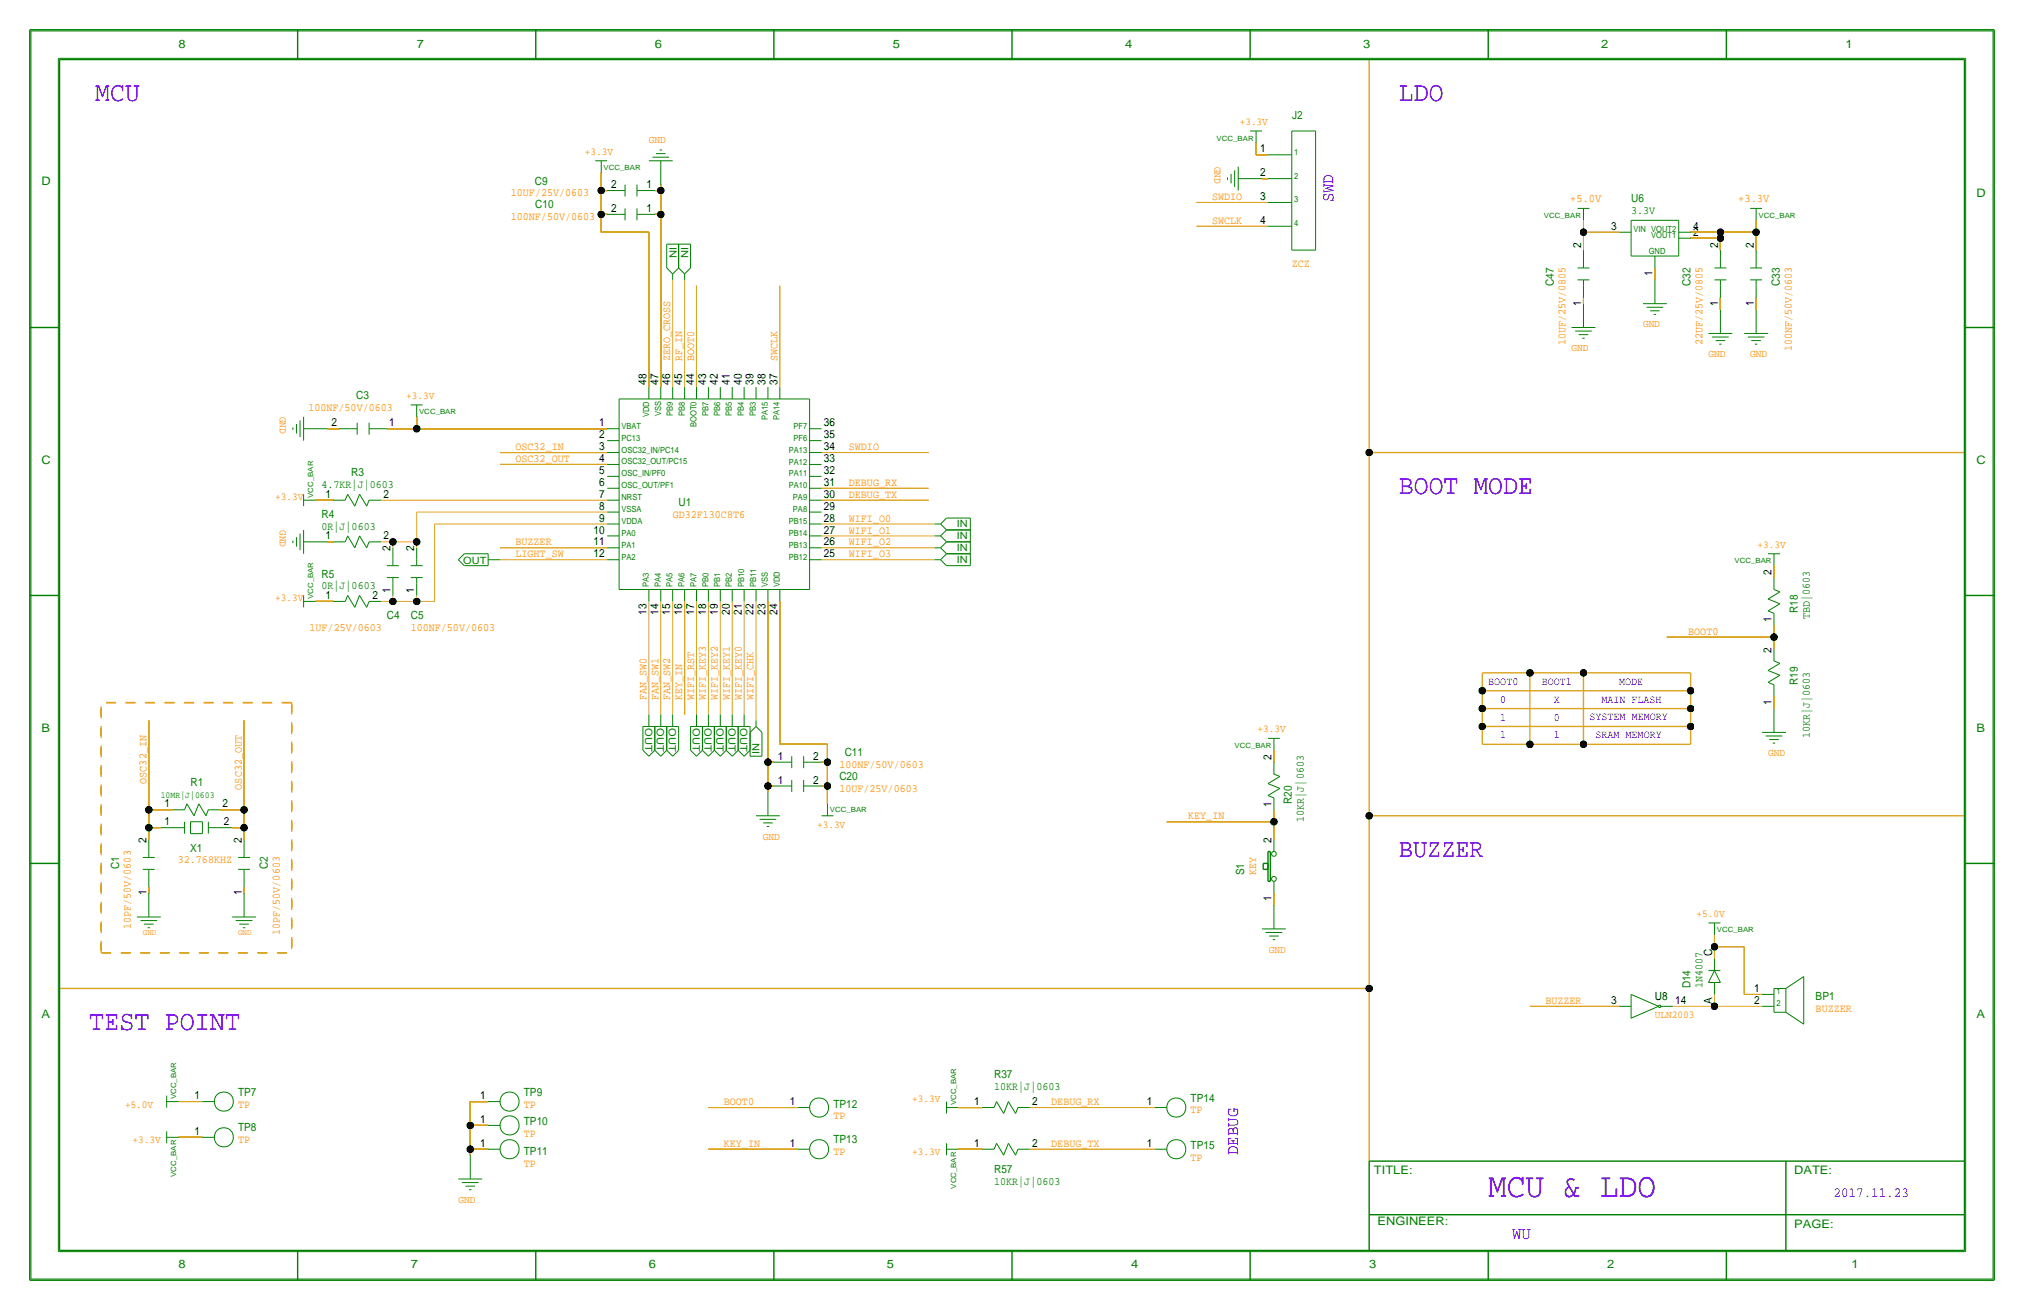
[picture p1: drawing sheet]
<svg xmlns="http://www.w3.org/2000/svg" width="432mm" height="279mm" viewBox="0 0 432 279" stroke-linecap="round" stroke-linejoin="round" font-family="sans-serif">
<defs><g id="words">
<text font-size="7.4" x="317.5" y="255.3">MCU &amp; LDO</text>
<text font-size="6" x="19" y="219.7">TEST POINT</text>
<g font-size="5.9">
<text x="20.3" y="21.6">MCU</text>
<text x="298.5" y="21.6">LDO</text>
<text x="298.4" y="105.4">BOOT MODE</text>
</g>
<text font-size="5.6" x="298.4" y="182.9">BUZZER</text>
<g font-size="3.8">
<text x="284.5" y="43.2" transform="rotate(-90 284.5 43.2)">SWD</text>
<text x="264.2" y="246.4" transform="rotate(-90 264.2 246.4)">DEBUG</text>
<text x="322.6" y="264.2">WU</text>
</g>
<text font-size="3" x="391.2" y="255.3">2017.11.23</text>
<g font-size="2.5">
<text x="38.1" y="10.2">8</text>
<text x="88.9" y="10.2">7</text>
<text x="139.7" y="10.2">6</text>
<text x="190.5" y="10.2">5</text>
<text x="240" y="10.2">4</text>
<text x="290.8" y="10.2">3</text>
<text x="341.6" y="10.2">2</text>
<text x="393.7" y="10.2">1</text>
<text x="8.9" y="39.4">D</text>
<text x="421.6" y="41.9">D</text>
<text x="335" y="43.2">+5.0V</text>
<text x="370.8" y="43.2">+3.3V</text>
<text x="8.9" y="99.1">C</text>
<text x="421.6" y="99.1">C</text>
<text x="8.9" y="156.2">B</text>
<text x="421.6" y="156.2">B</text>
<text x="8.9" y="217.2">A</text>
<text x="421.6" y="217.2">A</text>
<text x="293.1" y="250.4">TITLE:</text>
<text x="382.8" y="250.4">DATE:</text>
<text x="293.9" y="261.4">ENGINEER:</text>
<text x="382.8" y="261.9">PAGE:</text>
<text x="38.1" y="270.5">8</text>
<text x="87.6" y="270.5">7</text>
<text x="138.4" y="270.5">6</text>
<text x="189.2" y="270.5">5</text>
<text x="241.3" y="270.5">4</text>
<text x="292.1" y="270.5">3</text>
<text x="342.9" y="270.5">2</text>
<text x="395" y="270.5">1</text>
</g>
<g font-size="2.4" fill="#008000">
<text x="275.6" y="25.4">J2</text>
<text x="144.8" y="107.9">U1</text>
<text x="87.6" y="132.1">C5</text>
<text x="180.2" y="161.3">C11</text>
<text x="25.4" y="185.4" transform="rotate(-90 25.4 185.4)">C1</text>
<text x="57.1" y="185.4" transform="rotate(-90 57.1 185.4)">C2</text>
<text x="360.7" y="210.8" transform="rotate(-90 360.7 210.8)">D14</text>
<text x="50.8" y="233.7">TP7</text>
<text x="111.8" y="233.7">TP9</text>
<text x="177.8" y="236.2">TP12</text>
<text x="254" y="235">TP14</text>
<text x="50.8" y="241.3">TP8</text>
<text x="111.8" y="240">TP10</text>
<text x="254" y="245.1">TP15</text>
<text x="111.8" y="246.4">TP11</text>
</g>
<g font-size="2.4">
<text x="268.8" y="32.5">1</text>
<text x="109" y="41.9">10UF/25V/0603</text>
<text x="114.1" y="39.4">C9</text>
<text x="130.4" y="40.1">2</text>
<text x="137.9" y="40.1">1</text>
<text x="268.8" y="37.6">2</text>
<text x="109" y="47">100NF/50V/0603</text>
<text x="114.2" y="44.4">C10</text>
<text x="130.4" y="45.2">2</text>
<text x="137.9" y="45.2">1</text>
<text x="258.6" y="47.8">SWCLK</text>
<text x="258.6" y="42.7">SWDIO</text>
<text x="268.8" y="47.8">4</text>
<text x="268.8" y="42.7">3</text>
<text x="348" y="43.2">U6</text>
<text x="348" y="45.7">3.3V</text>
<text x="337.3" y="52.8" transform="rotate(-90 337.3 52.8)">2</text>
<text x="343.7" y="49">3</text>
<text x="361.2" y="49">4</text>
<text x="361.2" y="50.3">2</text>
<text x="366.5" y="52.8" transform="rotate(-90 366.5 52.8)">2</text>
<text x="374.1" y="52.8" transform="rotate(-90 374.1 52.8)">2</text>
<text x="352.6" y="58.9" transform="rotate(-90 352.6 58.9)">1</text>
<text x="331.5" y="61" transform="rotate(-90 331.5 61)">C47</text>
<text x="337.3" y="65.2" transform="rotate(-90 337.3 65.2)">1</text>
<text x="360.7" y="61" transform="rotate(-90 360.7 61)">C32</text>
<text x="366.5" y="65.2" transform="rotate(-90 366.5 65.2)">1</text>
<text x="374.1" y="65.2" transform="rotate(-90 374.1 65.2)">1</text>
<text x="379.7" y="61" transform="rotate(-90 379.7 61)">C33</text>
<text x="143" y="77" transform="rotate(-90 143 77)">ZERO_CROSS</text>
<text x="145.5" y="77" transform="rotate(-90 145.5 77)">RF_IN</text>
<text x="148.1" y="77" transform="rotate(-90 148.1 77)">BOOT0</text>
<text x="165.9" y="77" transform="rotate(-90 165.9 77)">SWCLK</text>
<text x="334" y="73.7" transform="rotate(-90 334 73.7)">10UF/25V/0805</text>
<text x="363.2" y="73.7" transform="rotate(-90 363.2 73.7)">22UF/25V/0805</text>
<text x="382.3" y="74.9" transform="rotate(-90 382.3 74.9)">100NF/50V/0603</text>
<text x="137.9" y="82" transform="rotate(-90 137.9 82)">48</text>
<text x="140.5" y="82" transform="rotate(-90 140.5 82)">47</text>
<text x="143" y="82" transform="rotate(-90 143 82)">46</text>
<text x="145.5" y="82" transform="rotate(-90 145.5 82)">45</text>
<text x="148.1" y="82" transform="rotate(-90 148.1 82)">44</text>
<text x="150.6" y="82" transform="rotate(-90 150.6 82)">43</text>
<text x="153.2" y="82" transform="rotate(-90 153.2 82)">42</text>
<text x="155.7" y="82" transform="rotate(-90 155.7 82)">41</text>
<text x="158.2" y="82" transform="rotate(-90 158.2 82)">40</text>
<text x="160.8" y="82" transform="rotate(-90 160.8 82)">39</text>
<text x="163.3" y="82" transform="rotate(-90 163.3 82)">38</text>
<text x="165.9" y="82" transform="rotate(-90 165.9 82)">37</text>
<text x="65.8" y="87.6">100NF/50V/0603</text>
<text x="76" y="85.1">C3</text>
<text x="70.7" y="90.9">2</text>
<text x="83.1" y="90.9">1</text>
<text x="127.8" y="90.9">1</text>
<text x="127.8" y="93.5">2</text>
<text x="175.8" y="90.9">36</text>
<text x="175.8" y="93.5">35</text>
<text x="74.9" y="101.6">R3</text>
<text x="110" y="96">OSC32_IN</text>
<text x="127.8" y="98.6">4</text>
<text x="127.8" y="101.1">5</text>
<text x="127.8" y="96">3</text>
<text x="175.8" y="96">34</text>
<text x="175.8" y="98.6">33</text>
<text x="175.8" y="101.1">32</text>
<text x="68.6" y="104.1">4.7KR|J|0603</text>
<text x="69.4" y="106.2">1</text>
<text x="81.8" y="106.2">2</text>
<text x="127.8" y="103.6">6</text>
<text x="127.8" y="106.2">7</text>
<text x="175.8" y="103.6">31</text>
<text x="175.8" y="106.2">30</text>
<text x="68.6" y="110.5">R4</text>
<text x="68.6" y="113">0R|J|0603</text>
<text x="126.6" y="113.8">10</text>
<text x="127.8" y="111.3">9</text>
<text x="127.8" y="108.7">8</text>
<text x="143.5" y="110.5">GD32F130C8T6</text>
<text x="175.8" y="113.8">27</text>
<text x="175.8" y="111.3">28</text>
<text x="175.8" y="108.7">29</text>
<text x="181.1" y="113.8">WIFI_O1</text>
<text x="69.4" y="115.1">1</text>
<text x="81.8" y="115.1">2</text>
<text x="83.3" y="117.6" transform="rotate(-90 83.3 117.6)">2</text>
<text x="88.4" y="117.6" transform="rotate(-90 88.4 117.6)">2</text>
<text x="110" y="116.3">BUZZER</text>
<text x="126.6" y="118.9">12</text>
<text x="126.6" y="116.3">11</text>
<text x="175.8" y="116.3">26</text>
<text x="175.8" y="118.9">25</text>
<text x="181.1" y="116.3">WIFI_O2</text>
<text x="68.6" y="123.2">R5</text>
<text x="68.6" y="125.7">0R|J|0603</text>
<text x="378" y="122.7" transform="rotate(-90 378 122.7)">2</text>
<text x="69.4" y="127.8">1</text>
<text x="79.5" y="127.8">2</text>
<text x="83.3" y="126.4" transform="rotate(-90 83.3 126.4)">1</text>
<text x="88.4" y="126.4" transform="rotate(-90 88.4 126.4)">1</text>
<text x="137.9" y="131.2" transform="rotate(-90 137.9 131.2)">13</text>
<text x="140.5" y="131.2" transform="rotate(-90 140.5 131.2)">14</text>
<text x="143" y="131.2" transform="rotate(-90 143 131.2)">15</text>
<text x="145.5" y="131.2" transform="rotate(-90 145.5 131.2)">16</text>
<text x="148.1" y="131.2" transform="rotate(-90 148.1 131.2)">17</text>
<text x="150.6" y="131.2" transform="rotate(-90 150.6 131.2)">18</text>
<text x="153.2" y="131.2" transform="rotate(-90 153.2 131.2)">19</text>
<text x="155.7" y="131.2" transform="rotate(-90 155.7 131.2)">20</text>
<text x="158.2" y="131.2" transform="rotate(-90 158.2 131.2)">21</text>
<text x="160.8" y="131.2" transform="rotate(-90 160.8 131.2)">22</text>
<text x="163.3" y="131.2" transform="rotate(-90 163.3 131.2)">23</text>
<text x="165.9" y="131.2" transform="rotate(-90 165.9 131.2)">24</text>
<text x="383.5" y="130.8" transform="rotate(-90 383.5 130.8)">R18</text>
<text x="66" y="134.6">1UF/25V/0603</text>
<text x="82.5" y="132.1">C4</text>
<text x="87.6" y="134.6">100NF/50V/0603</text>
<text x="360.2" y="135.4">BOOT0</text>
<text x="378" y="132.8" transform="rotate(-90 378 132.8)">1</text>
<text x="386.1" y="132.1" transform="rotate(-90 386.1 132.1)">TBD|0603</text>
<text x="378" y="139.2" transform="rotate(-90 378 139.2)">2</text>
<text x="137.9" y="149.4" transform="rotate(-90 137.9 149.4)">FAN_SW0</text>
<text x="140.5" y="149.4" transform="rotate(-90 140.5 149.4)">FAN_SW1</text>
<text x="145.5" y="149.4" transform="rotate(-90 145.5 149.4)">KEY_IN</text>
<text x="150.6" y="149.4" transform="rotate(-90 150.6 149.4)">WIFI_KEY3</text>
<text x="153.2" y="149.4" transform="rotate(-90 153.2 149.4)">WIFI_KEY2</text>
<text x="155.7" y="149.4" transform="rotate(-90 155.7 149.4)">WIFI_KEY1</text>
<text x="158.2" y="149.4" transform="rotate(-90 158.2 149.4)">WIFI_KEY0</text>
<text x="160.8" y="149.4" transform="rotate(-90 160.8 149.4)">WIFI_CHK</text>
<text x="317.5" y="146.1">BOOT0</text>
<text x="320" y="149.9">0</text>
<text x="328.9" y="146">BOOT1</text>
<text x="331.5" y="149.9">X</text>
<text x="341.6" y="149.9">MAIN FLASH</text>
<text x="345.4" y="146.1">MODE</text>
<text x="383.5" y="146" transform="rotate(-90 383.5 146)">R19</text>
<text x="320" y="153.7">1</text>
<text x="331.5" y="153.7">0</text>
<text x="339.1" y="153.7">SYSTEM MEMORY</text>
<text x="378" y="150.3" transform="rotate(-90 378 150.3)">1</text>
<text x="320" y="157.5">1</text>
<text x="331.5" y="157.5">1</text>
<text x="340.4" y="157.5">SRAM MEMORY</text>
<text x="386.1" y="157.5" transform="rotate(-90 386.1 157.5)">10KR|J|0603</text>
<text x="31.2" y="167.1" transform="rotate(-90 31.2 167.1)">OSC32_IN</text>
<text x="40.6" y="167.6">R1</text>
<text x="165.9" y="167.1">1</text>
<text x="165.9" y="162">1</text>
<text x="173.5" y="167.1">2</text>
<text x="173.5" y="162.1">2</text>
<text x="179.1" y="163.8">100NF/50V/0603</text>
<text x="179.1" y="166.4">C20</text>
<text x="271.3" y="162.1" transform="rotate(-90 271.3 162.1)">2</text>
<text x="35.1" y="172.2">1</text>
<text x="47.5" y="172.2">2</text>
<text x="51.6" y="168.4" transform="rotate(-90 51.6 168.4)">OSC32_OUT</text>
<text x="179.1" y="168.9">10UF/25V/0603</text>
<text x="271.3" y="172.1" transform="rotate(-90 271.3 172.1)">1</text>
<text x="275.6" y="171.5" transform="rotate(-90 275.6 171.5)">R20</text>
<text x="31.2" y="179.8" transform="rotate(-90 31.2 179.8)">2</text>
<text x="35.1" y="176">1</text>
<text x="47.8" y="176">2</text>
<text x="51.6" y="179.8" transform="rotate(-90 51.6 179.8)">2</text>
<text x="271.3" y="179.8" transform="rotate(-90 271.3 179.8)">2</text>
<text x="278.1" y="175.3" transform="rotate(-90 278.1 175.3)">10KR|J|0603</text>
<text x="37.9" y="184.1">32.768KHZ</text>
<text x="40.6" y="181.6">X1</text>
<text x="31.2" y="190.9" transform="rotate(-90 31.2 190.9)">1</text>
<text x="51.6" y="190.9" transform="rotate(-90 51.6 190.9)">1</text>
<text x="265.4" y="186.7" transform="rotate(-90 265.4 186.7)">S1</text>
<text x="268" y="186.7" transform="rotate(-90 268 186.7)">KEY</text>
<text x="271.3" y="192.2" transform="rotate(-90 271.3 192.2)">1</text>
<text x="27.9" y="198.1" transform="rotate(-90 27.9 198.1)">10PF/50V/0603</text>
<text x="59.7" y="199.4" transform="rotate(-90 59.7 199.4)">10PF/50V/0603</text>
<text x="365.3" y="204" transform="rotate(-90 365.3 204)">C</text>
<text x="343.7" y="214.1">3</text>
<text x="353.1" y="213.4">U8</text>
<text x="357.4" y="214.1">14</text>
<text x="363.2" y="210.8" transform="rotate(-90 363.2 210.8)">1N4007</text>
<text x="365.3" y="214" transform="rotate(-90 365.3 214)">A</text>
<text x="374.2" y="214.1">2</text>
<text x="374.2" y="211.6">1</text>
<text x="387.3" y="213.4">BP1</text>
<text x="387.3" y="215.9">BUZZER</text>
<text x="212.1" y="229.9">R37</text>
<text x="212.1" y="232.4">10KR|J|0603</text>
<text x="41.5" y="234.4">1</text>
<text x="50.8" y="236.2">TP</text>
<text x="102.4" y="239.5">1</text>
<text x="102.4" y="234.4">1</text>
<text x="111.8" y="236.2">TP</text>
<text x="154.4" y="235.7">BOOT0</text>
<text x="168.5" y="235.7">1</text>
<text x="177.8" y="238.8">TP</text>
<text x="207.8" y="235.7">1</text>
<text x="220.2" y="235.7">2</text>
<text x="244.7" y="235.7">1</text>
<text x="254" y="237.5">TP</text>
<text x="41.5" y="242.1">1</text>
<text x="50.8" y="243.8">TP</text>
<text x="102.4" y="244.6">1</text>
<text x="111.8" y="242.6">TP</text>
<text x="154.4" y="244.6">KEY_IN</text>
<text x="168.5" y="244.6">1</text>
<text x="177.8" y="243.8">TP13</text>
<text x="207.8" y="244.6">1</text>
<text x="220.2" y="244.6">2</text>
<text x="244.7" y="244.6">1</text>
<text x="111.8" y="248.9">TP</text>
<text x="177.8" y="246.4">TP</text>
<text x="212.1" y="250.2">R57</text>
<text x="254" y="247.7">TP</text>
<text x="212.1" y="252.7">10KR|J|0603</text>
</g>
<g font-size="2.4" fill="#ff8c00">
<text x="275.6" y="57">ZCZ</text>
<text x="110" y="98.6">OSC32_OUT</text>
<text x="181.1" y="96">SWDIO</text>
<text x="181.1" y="106.2">DEBUG_TX</text>
<text x="181.1" y="103.6">DEBUG_RX</text>
<text x="181.1" y="111.3">WIFI_O0</text>
<text x="110" y="118.9">LIGHT_SW</text>
<text x="181.1" y="118.9">WIFI_O3</text>
<text x="143" y="149.4" transform="rotate(-90 143 149.4)">FAN_SW2</text>
<text x="148.1" y="149.4" transform="rotate(-90 148.1 149.4)">WIFI_RST</text>
<text x="253.5" y="174.8">KEY_IN</text>
<text x="329.7" y="214.1">BUZZER</text>
<text x="224.3" y="235.7">DEBUG_RX</text>
<text x="224.3" y="244.6">DEBUG_TX</text>
</g>
<g font-size="2.3">
<text x="264.5" y="26.7">+3.3V</text>
<text x="124.8" y="33">+3.3V</text>
<text x="138.4" y="30.5">GND</text>
<text x="259.1" y="35.6" transform="rotate(90 259.1 35.6)">GND</text>
<text x="350.5" y="69.8">GND</text>
<text x="335.3" y="74.9">GND</text>
<text x="364.5" y="76.2">GND</text>
<text x="373.4" y="76.2">GND</text>
<text x="59.7" y="88.9" transform="rotate(90 59.7 88.9)">GND</text>
<text x="86.7" y="85.1">+3.3V</text>
<text x="58.7" y="106.7">+3.3V</text>
<text x="59.7" y="113" transform="rotate(90 59.7 113)">GND</text>
<text x="375" y="116.8">+3.3V</text>
<text x="58.7" y="128.3">+3.3V</text>
<text x="268.3" y="156.2">+3.3V</text>
<text x="377.2" y="161.3">GND</text>
<text x="174.3" y="176.5">+3.3V</text>
<text x="361.9" y="195.6">+5.0V</text>
<text x="270.7" y="203.2">GND</text>
<text x="353.1" y="217.2">ULN2003</text>
<text x="26.7" y="236.2">+5.0V</text>
<text x="194.6" y="234.9">+3.3V</text>
<text x="28.3" y="243.8">+3.3V</text>
<text x="194.6" y="246.4">+3.3V</text>
<text x="97.8" y="256.5">GND</text>
</g>
<text font-size="2.3" fill="#ff8c00" x="162.7" y="179.1">GND</text>
<g font-size="2.1">
<text x="142.8" y="52.6" transform="rotate(90 142.8 52.6)">IN</text>
<text x="145.3" y="52.6" transform="rotate(90 145.3 52.6)">IN</text>
<text x="137.6" y="155.3" transform="rotate(90 137.6 155.3)">OUT</text>
<text x="140.2" y="155.3" transform="rotate(90 140.2 155.3)">OUT</text>
<text x="142.7" y="155.3" transform="rotate(90 142.7 155.3)">OUT</text>
<text x="147.8" y="155.3" transform="rotate(90 147.8 155.3)">OUT</text>
<text x="150.3" y="155.3" transform="rotate(90 150.3 155.3)">OUT</text>
<text x="152.9" y="155.3" transform="rotate(90 152.9 155.3)">OUT</text>
<text x="155.4" y="155.3" transform="rotate(90 155.4 155.3)">OUT</text>
<text x="157.9" y="155.3" transform="rotate(90 157.9 155.3)">OUT</text>
<text x="162" y="160.7" transform="rotate(-90 162 160.7)">IN</text>
</g>
<g font-size="2.1" fill="#008000">
<text x="204.1" y="112.5">IN</text>
<text x="204.1" y="115">IN</text>
<text x="204.1" y="117.6">IN</text>
<text x="98.8" y="120.2">OUT</text>
<text x="204.1" y="120.1">IN</text>
</g>
<text font-size="2" x="34.3" y="170.2">10MR|J|0603</text>
<g font-size="1.8">
<text x="276.1" y="33">1</text>
<text x="276.1" y="38.1">2</text>
<text x="276.1" y="43.1">3</text>
<text x="276.1" y="48.3">4</text>
<text x="352.3" y="50.8">VOUT1</text>
<text x="351.7" y="54.1">GND</text>
<text x="138.5" y="89" transform="rotate(-90 138.5 89)">VDD</text>
<text x="141" y="88.8" transform="rotate(-90 141 88.8)">VSS</text>
<text x="143.6" y="88.6" transform="rotate(-90 143.6 88.6)">PB9</text>
<text x="146.1" y="88.6" transform="rotate(-90 146.1 88.6)">PB8</text>
<text x="151.1" y="88.6" transform="rotate(-90 151.1 88.6)">PB7</text>
<text x="153.6" y="88.6" transform="rotate(-90 153.6 88.6)">PB6</text>
<text x="156.2" y="88.6" transform="rotate(-90 156.2 88.6)">PB5</text>
<text x="158.7" y="88.6" transform="rotate(-90 158.7 88.6)">PB4</text>
<text x="161.2" y="88.6" transform="rotate(-90 161.2 88.6)">PB3</text>
<text x="163.8" y="89.5" transform="rotate(-90 163.8 89.5)">PA15</text>
<text x="166.3" y="89.5" transform="rotate(-90 166.3 89.5)">PA14</text>
<text x="132.6" y="94">PC13</text>
<text x="132.6" y="91.4">VBAT</text>
<text x="148.6" y="91.1" transform="rotate(-90 148.6 91.1)">BOOT0</text>
<text x="169.3" y="91.5">PF7</text>
<text x="169.3" y="94">PF6</text>
<text x="132.6" y="96.5">OSC32_IN/PC14</text>
<text x="132.6" y="101.6">OSC_IN/PF0</text>
<text x="132.6" y="99.1">OSC32_OUT/PC15</text>
<text x="168.3" y="96.6">PA13</text>
<text x="168.3" y="99.1">PA12</text>
<text x="168.3" y="101.6">PA11</text>
<text x="132.6" y="106.6">NRST</text>
<text x="132.6" y="104.1">OSC_OUT/PF1</text>
<text x="168.3" y="104.1">PA10</text>
<text x="169.2" y="106.6">PA9</text>
<text x="132.6" y="111.8">VDDA</text>
<text x="132.6" y="109.2">VSSA</text>
<text x="168.3" y="111.7">PB15</text>
<text x="169.2" y="109.2">PA8</text>
<text x="132.6" y="119.4">PA2</text>
<text x="132.6" y="116.8">PA1</text>
<text x="132.6" y="114.3">PA0</text>
<text x="168.3" y="114.3">PB14</text>
<text x="168.3" y="116.8">PB13</text>
<text x="168.3" y="119.3">PB12</text>
<text x="138.4" y="125.2" transform="rotate(-90 138.4 125.2)">PA3</text>
<text x="141" y="125.2" transform="rotate(-90 141 125.2)">PA4</text>
<text x="143.5" y="125.2" transform="rotate(-90 143.5 125.2)">PA5</text>
<text x="146" y="125.2" transform="rotate(-90 146 125.2)">PA6</text>
<text x="148.6" y="125.2" transform="rotate(-90 148.6 125.2)">PA7</text>
<text x="151.1" y="125.2" transform="rotate(-90 151.1 125.2)">PB0</text>
<text x="153.6" y="125.2" transform="rotate(-90 153.6 125.2)">PB1</text>
<text x="156.2" y="125.2" transform="rotate(-90 156.2 125.2)">PB2</text>
<text x="158.7" y="125.2" transform="rotate(-90 158.7 125.2)">PB10</text>
<text x="161.3" y="125.2" transform="rotate(-90 161.3 125.2)">PB11</text>
<text x="163.8" y="125.2" transform="rotate(-90 163.8 125.2)">VSS</text>
<text x="166.4" y="125.2" transform="rotate(-90 166.4 125.2)">VDD</text>
<text x="30.5" y="199.4">GND</text>
<text x="50.8" y="199.4">GND</text>
<text x="379" y="214.6">2</text>
<text x="379" y="212.1">1</text>
</g>
<text font-size="1.8" fill="#008000" x="348.5" y="49.6">VIN VOUT2</text>
<g font-size="1.5">
<text x="259.5" y="30">VCC_BAR</text>
<text x="128.8" y="36.3">VCC_BAR</text>
<text x="329.4" y="46.5">VCC_BAR</text>
<text x="89.4" y="88.4">VCC_BAR</text>
<text x="66.8" y="106.2" transform="rotate(-90 66.8 106.2)">VCC_BAR</text>
<text x="66.8" y="127.8" transform="rotate(-90 66.8 127.8)">VCC_BAR</text>
<text x="263.4" y="159.5">VCC_BAR</text>
<text x="177" y="173.2">VCC_BAR</text>
<text x="366.3" y="198.9">VCC_BAR</text>
<text x="37.6" y="234.4" transform="rotate(-90 37.6 234.4)">VCC_BAR</text>
<text x="204" y="235.7" transform="rotate(-90 204 235.7)">VCC_BAR</text>
<text x="37.6" y="251" transform="rotate(-90 37.6 251)">VCC_BAR</text>
<text x="204" y="253.5" transform="rotate(-90 204 253.5)">VCC_BAR</text>
</g>
<g font-size="1.5" fill="#008000">
<text x="375.2" y="46.5">VCC_BAR</text>
<text x="370" y="120.1">VCC_BAR</text>
</g>
</g></defs>
<!-- layer: Print Layer -->
<g fill="none" stroke="#000" stroke-width=".21">
<path d="M6.6 6.6h418.6zM6.6 6.6v266.2zM12.4 12.4v254.6zM12.4 12.4h407zM419.4 12.4v254.6zM425.2 6.6v266.2zM127 34.3h2.5zM128.3 34.3v2.5zM128.3 36.8v3.8zM133.3 39.4v1.2zM135.9 39.4v1.2zM138.4 34.3h5.1z"/>
<path d="M139.2 33.5h3.5zM140 32.8h2zM140.7 32h.5zM141 34.3v5.1zM141 39.4v1.2zM261.9 37.8v.6zM262.6 37.1v2zM263.4 36.3v3.6zM264.2 38.1h5zM264.2 35.6v5zM266.7 27.9h2.5zM268 30.5v2.5z"/>
<path d="M268 33h2.5zM268 27.9v2.6zM269.2 38.1h1.3zM270.5 38.1h5.1zM270.5 33h5.1zM275.6 27.9h5.1zM275.6 27.9v25.4zM280.7 27.9v25.4zM128.3 40.6h1.2zM128.3 40.6v5.1zM128.3 45.7v3.8zM128.3 49.5h10.1z"/>
<path d="M128.3 45.7h1.2zM129.5 40.6h2.6zM129.5 45.7h2.6zM132.1 40.6h1.2zM132.1 45.7h1.2zM133.3 40.6v1.3zM133.3 45.7v1.3zM133.3 44.5v1.2zM135.9 40.6v1.3zM135.9 45.7v1.3zM135.9 44.5v1.2zM135.9 40.6h1.3z"/>
<path d="M135.9 45.7h1.3zM137.2 40.6h2.5zM137.2 45.7h2.5zM138.4 49.5v33zM139.7 45.7h1.3zM139.7 40.6h1.3zM141 45.7v36.8zM141 40.6v5.1zM142.2 57.2l1.3 1.2zM142.2 52.1h2.6zM142.2 52.1v5.1zM143.5 58.4v1.3z"/>
<path d="M143.5 59.7v22.8zM144.8 57.2l-1.3 1.2zM144.8 52.1v5.1zM144.8 57.2l1.2 1.2zM144.8 52.1h2.5zM146 58.4v1.3zM146 59.7v22.8zM147.3 57.2l-1.3 1.2zM147.3 52.1v5.1zM255.3 43.2h15.2zM255.3 48.3h15.2zM270.5 48.3h5.1z"/>
<path d="M270.5 43.2h5.1zM275.6 53.3h5.1zM336.5 57.1h1.3zM336.5 59.7h1.3zM336.6 44.5h2.5zM337.8 49.5h7.6zM337.8 47v2.5zM337.8 49.5v3.8zM337.8 53.3v2.6zM337.8 57.1h1.3zM337.8 55.9v1.2zM337.8 59.7h1.3z"/>
<path d="M337.8 59.7v1.3zM337.8 44.5v2.5zM345.4 49.5h2.6zM348 54.6h10.1zM348 47v7.6zM348 47h10.1zM353.1 59.7v5.1zM353.1 57.2v2.5zM353.1 54.6v2.6zM358.1 47v7.6zM358.1 49.5h2.6zM358.1 50.8h2.6z"/>
<path d="M360.7 49.5h6.3zM360.7 50.8h6.3zM365.8 57.1h1.2zM365.8 59.7h1.2zM367 49.5h7.6zM367 49.5v1.3zM367 50.8v2.5zM367 53.3v2.6zM367 57.1h1.3zM367 55.9v1.2zM367 59.7h1.3zM367 59.7v1.3z"/>
<path d="M373.4 44.5h2.5zM373.4 57.1h1.3zM373.4 59.7h1.3zM374.6 47v2.5zM374.6 49.5v3.8zM374.7 44.5v2.5zM374.7 53.3v2.6zM374.7 57.1h1.2zM374.7 55.9v1.2zM374.7 59.7h1.2zM374.7 59.7v1.3zM148.6 61v21.5z"/>
<path d="M166.4 61v21.5zM335.3 69.9h5.1zM336 70.6h3.6zM336.8 71.4h2zM337.6 72.1h.5zM337.8 63.5v1.3zM337.8 61v2.5zM337.8 64.8v5.1zM350.5 64.8h5.1zM351.3 65.5h3.5zM352 66.3h2.1zM352.8 67.1h.5z"/>
<path d="M364.5 71.1h5.1zM365.3 71.9h3.5zM366 72.6h2zM366.8 73.4h.5zM367 66v5.1zM367 63.5v2.5zM367 61v2.5zM372.1 71.1h5.1zM372.9 71.9h3.5zM373.6 72.6h2.1zM374.4 73.4h.5zM374.6 63.5v2.5z"/>
<path d="M374.7 61v2.5zM374.7 66v5.1zM62.5 91.2v.5zM63.2 90.4v2.1zM64 89.7v3.5zM64.8 91.4h5zM64.8 88.9v5.1zM69.8 91.4h2.6zM72.4 91.4h2.5zM74.9 91.4h1.3zM76.2 91.4v1.3zM76.2 90.2v1.2z"/>
<path d="M78.7 91.4v1.3zM78.7 90.2v1.2zM78.7 91.4h1.3zM80 91.4h2.5zM82.5 91.4h6.4zM87.6 86.4h2.6zM88.9 86.4v2.5zM88.9 88.9v2.5zM88.9 91.4h40.6zM106.7 99.1h22.8zM106.7 96.5h22.8zM129.5 96.5h2.6z"/>
<path d="M129.5 99.1h2.6zM129.5 94h2.6zM129.5 91.4h2.6zM132.1 85.1h40.6zM132.1 85.1v40.6zM138.4 82.5v2.6zM141 82.5v2.6zM143.5 82.5v2.6zM146 82.5v2.6zM148.6 82.5v2.6zM151.1 82.5v2.6zM153.7 82.5v2.6z"/>
<path d="M156.2 82.5v2.6zM158.7 82.5v2.6zM161.3 82.5v2.6zM163.8 82.5v2.6zM166.4 82.5v2.6zM172.7 85.1v40.6zM172.7 91.4h2.6zM172.7 94h2.6zM172.7 96.5h2.6zM172.7 99.1h2.6zM175.3 96.5h22.8zM62.5 115.3v.5z"/>
<path d="M63.2 114.6v2zM64 113.8v3.5zM64.8 106.7h2.5zM64.8 105.4v2.5zM64.8 115.6h5zM64.8 113v5.1zM67.3 106.7h3.8zM69.9 115.6h1.2zM71.1 106.7h2.6zM71.1 115.6h2.6zM74.2 105.4l1.5 2.5zM74.2 105.4l-.5 1.3z"/>
<path d="M74.2 114.3l1.5 2.5zM74.2 114.3l-.5 1.3zM76.7 105.4l-1 2.5zM76.7 105.4l1.5 2.5zM76.7 114.3l-1 2.5zM76.7 114.3l1.5 2.5zM78.7 106.7h2.6zM78.7 115.6h2.6zM78.7 106.7l-.5 1.2zM78.7 115.6l-.5 1.2zM78.7 106.7h.1M78.7 115.6h.1"/>
<path d="M81.3 106.7h48.2zM81.3 115.6h2.5zM83.8 116.8v2.6zM83.8 119.4v1.3zM83.8 115.6h5.1zM83.8 115.6v1.2zM88.9 116.8v2.6zM88.9 119.4v1.3zM88.9 109.2v6.4zM88.9 115.6v1.2zM88.9 109.2h40.6zM92.7 111.8v16.5z"/>
<path d="M92.7 111.8h36.8zM97.8 119.4l1.3 1.3zM99.1 118.1l-1.3 1.3zM99.1 118.1h5zM104.1 119.4h2.6zM104.1 118.1v2.6zM106.7 119.4h22.8zM106.7 116.8h22.8zM129.5 119.4h2.6zM129.5 116.8h2.6zM129.5 114.3h2.6zM129.5 111.8h2.6z"/>
<path d="M129.5 109.2h2.6zM129.5 106.7h2.6zM129.5 104.1h2.6zM129.5 101.6h2.6zM172.7 101.6h2.6zM172.7 104.1h2.6zM172.7 106.7h2.6zM172.7 109.2h2.6zM172.7 111.8h2.6zM172.7 114.3h2.6zM172.7 116.8h2.6zM172.7 119.4h2.6z"/>
<path d="M175.3 104.1h22.8zM175.3 106.7h22.8zM175.3 111.8h24.1zM175.3 119.4h24.1zM175.3 114.3h24.1zM175.3 116.8h24.1zM199.4 111.8h1.3zM199.4 114.3h1.3zM199.4 116.8h1.3zM199.4 119.4h1.3zM200.7 111.8l1.2 1.2zM200.7 114.3l1.2 1.3z"/>
<path d="M200.7 116.8l1.2 1.3zM200.7 119.4l1.2 1.3zM201.9 110.5l-1.2 1.3zM201.9 113l-1.2 1.3zM201.9 115.6l-1.2 1.2zM201.9 118.1l-1.2 1.3zM201.9 110.5h5.1zM201.9 113h5.1zM201.9 115.6h5.1zM201.9 118.1h5.1zM207 110.5v2.5zM207 113v2.6z"/>
<path d="M207 115.6v2.5zM207 118.1v2.6zM377.2 118.1h2.5zM378.5 118.1v2.6zM64.8 128.3h2.5zM64.8 127v2.5zM67.3 128.3h3.8zM71.1 128.3h2.6zM74.2 127l1.5 2.5zM74.2 127l-.5 1.3zM76.7 127l-1 2.5zM76.7 127l1.5 2.5z"/>
<path d="M78.7 128.3h2.6zM78.7 128.3l-.5 1.2zM78.7 128.3h.1M81.3 128.3h2.5zM82.5 120.7h1.3zM82.5 123.2h1.3zM83.8 124.5v2.5zM83.8 120.7h1.3zM83.8 123.2h1.3zM83.8 123.2v1.3zM83.8 128.3h5.1zM83.8 127v1.3z"/>
<path d="M87.6 120.7h1.3zM87.6 123.2h1.3zM88.9 128.3h3.8zM88.9 124.5v2.5zM88.9 120.7h1.3zM88.9 123.2h1.3zM88.9 123.2v1.3zM88.9 127v1.3zM99.1 120.7h5zM132.1 125.7h40.6zM138.4 125.7v2.6zM138.4 128.3v24.1z"/>
<path d="M141 125.7v2.6zM141 128.3v24.1zM143.5 125.7v2.6zM143.5 128.3v24.1zM146 125.7v2.6zM146 128.3v24.1zM148.6 125.7v2.6zM148.6 128.3v24.1zM151.1 125.7v2.6zM151.1 128.3v24.1zM153.7 125.7v2.6zM153.7 128.3v24.1z"/>
<path d="M156.2 125.7v2.6zM156.2 128.3v24.1zM158.7 125.7v2.6zM158.7 128.3v24.1zM161.3 125.7v2.6zM161.3 128.3v25.4zM163.8 125.7v2.6zM163.8 128.3v34.3zM166.4 125.7v2.6zM166.4 128.3v30.5zM201.9 120.7h5.1zM355.6 135.9h22.9z"/>
<path d="M377.2 130.3l2.5-1.5zM377.2 127.8l2.5 1zM377.2 130.3l1.3 .5zM377.2 127.8l2.5-1.6zM378.5 123.2v2.5zM378.5 130.8v2.5zM378.5 125.7h.1M378.5 138.4v2.6zM378.5 125.7l1.2 .5zM378.5 133.3v2.6zM378.5 135.9v2.5zM378.5 120.7v2.5z"/>
<path d="M31.7 153.7v19zM52.1 153.7v19zM137.2 154.9v5.1zM137.2 154.9h2.5zM138.4 152.4v2.5zM139.7 154.9v5.1zM139.7 154.9h2.5zM141 152.4v2.5zM142.2 154.9v5.1zM142.2 154.9h2.6zM143.5 152.4v2.5zM144.8 154.9v5.1z"/>
<path d="M147.3 154.9v5.1zM147.3 154.9h2.6zM148.6 152.4v2.5zM149.9 154.9v5.1zM149.9 154.9h2.5zM151.1 152.4v2.5zM152.4 154.9v5.1zM152.4 154.9h2.5zM153.7 152.4v2.5zM154.9 154.9v5.1zM154.9 154.9h2.6zM156.2 152.4v2.5z"/>
<path d="M157.5 154.9v5.1zM157.5 154.9h2.5zM158.7 152.4v2.5zM160 156.2l1.3-1.3zM160 156.2v5.1zM160 154.9v5.1zM161.3 154.9l1.3 1.3zM161.3 153.7v1.2zM162.6 156.2v5.1zM166.4 158.8h10.1zM176.5 158.8v3.8zM270.5 157.5h2.6z"/>
<path d="M271.8 157.5v2.5zM375.9 156.2h5.1zM376.7 157h3.5zM377.2 145.5l2.5-1.5zM377.2 143l2.5 1zM377.2 145.5l1.3 .6zM377.2 143l2.5-1.5zM377.4 157.7h2.1zM378.2 158.5h.5zM378.5 146.1v2.5zM378.5 141h.1M378.5 141l1.2 .5z"/>
<path d="M378.5 151.1v5.1zM378.5 148.6v2.5zM31.7 179.1v2.5zM31.7 172.7v3.8zM31.7 176.5h2.6zM31.7 176.5v2.6zM31.8 172.7h5zM34.3 176.5h5.1zM36.8 172.7h2.6zM39.4 175.3v2.5zM39.9 171.5l1.5 2.5zM39.9 171.5l-.5 1.2z"/>
<path d="M40.6 177.8h2.6zM40.6 175.3v2.5zM40.6 175.3h2.6zM42.4 171.5l-1 2.5zM42.4 171.5l1.5 2.5zM43.2 175.3v2.5zM44.4 172.7h2.6zM44.4 172.7l-.5 1.3zM44.4 172.7h.1M44.4 175.3v2.5zM44.4 176.5h5.1zM47 172.7h5.1z"/>
<path d="M49.5 176.5h2.6zM52.1 179.1v2.5zM52.1 172.7v3.8zM52.1 176.5v2.6zM137.2 160l1.2 1.3zM139.7 160l-1.3 1.3zM139.7 160l1.3 1.3zM142.2 160l1.3 1.3zM142.2 160l-1.2 1.3zM144.8 160l-1.3 1.3zM147.3 160l1.3 1.3zM149.9 160l-1.3 1.3z"/>
<path d="M149.9 160l1.2 1.3zM152.4 160l-1.3 1.3zM152.4 160l1.3 1.3zM154.9 160l1.3 1.3zM154.9 160l-1.2 1.3zM157.5 160l-1.3 1.3zM157.5 160l1.2 1.3zM160 161.3h2.6zM160 160l-1.3 1.3zM161.3 174h5.1zM162.1 174.8h3.5zM162.8 175.5h2z"/>
<path d="M163.6 176.3h.5zM163.8 168.9v5.1zM163.8 162.6h1.3zM163.8 162.6v5zM163.8 167.6v1.3zM163.8 167.6h1.3zM165.1 162.6h2.5zM165.1 167.6h2.5zM167.6 162.6h1.3zM167.6 167.6h1.3zM168.9 162.6v1.2zM168.9 161.3v1.3z"/>
<path d="M168.9 167.6v1.3zM168.9 166.4v1.2zM171.4 162.6v1.2zM171.4 161.3v1.3zM171.4 162.6h1.3zM171.4 167.6v1.3zM171.4 166.4v1.2zM171.4 167.6h1.3zM172.7 162.6h2.6zM172.7 167.6h2.6zM175.3 174h2.5zM175.3 162.6h1.2z"/>
<path d="M175.3 167.6h1.2zM176.5 171.5v2.5zM176.5 162.6v5zM176.5 167.6v3.8zM248.9 175.3h22.9zM270.5 169.7l2.5-1.6zM270.5 167.1l2.5 1zM270.5 169.7l1.3 .5zM270.5 167.1l2.5-1.5zM271.8 179.1v2.5zM271.8 162.6v2.5zM271.8 170.2v2.5z"/>
<path d="M271.8 165.1h.1M271.8 165.1l1.2 .5zM271.8 172.7v2.6zM271.8 175.3v3.8zM271.8 160v2.6zM29.2 195.6h5.1zM30 196.3h3.5zM30.5 182.9h1.2zM30.5 185.4h1.2zM30.7 197.1h2.1zM31.5 197.9h.5zM31.7 190.5v5.1z"/>
<path d="M31.7 186.7v2.5zM31.7 182.9h1.3zM31.7 181.6v1.3zM31.7 185.4h1.3zM31.7 185.4v1.3zM31.7 189.2v1.3zM49.5 195.6h5.1zM50.3 196.3h3.5zM50.8 182.9h1.3zM50.8 185.4h1.3zM51.1 197.1h2zM51.8 197.9h.5z"/>
<path d="M52.1 190.5v5.1zM52.1 186.7v2.5zM52.1 182.9h1.2zM52.1 181.6v1.3zM52.1 185.4h1.2zM52.1 185.4v1.3zM52.1 189.2v1.3zM269.2 198.1h5.1zM270 198.9h3.6zM270.8 199.6h2zM271.8 188v2.5zM271.8 193v5.1z"/>
<path d="M271.8 190.5v2.5zM364.5 196.9h2.5zM365.8 196.9v2.5zM365.8 199.4v2.5zM271.5 200.4h.5zM326.4 214.6h19zM345.4 214.6h2.6zM348 212.1v5.1zM348 212.1l5.8 2.5zM348 217.2l5.8-2.6zM353.9 214.5h.4v.3h-.4zM354.3 214.6h2.6z"/>
<path d="M356.9 214.6h8.9zM364.5 207h2.5zM364.5 209.6h2.5zM365.8 204.5v2.5zM365.8 209.6v2.5zM365.8 207l-1.3 2.6zM365.8 207l1.2 2.6zM365.8 214.6h10.1zM365.8 201.9h6.3zM365.8 201.9v2.6zM365.8 212.1v2.5zM372.1 212.1h3.8z"/>
<path d="M372.1 201.9v10.2zM375.9 214.6h2.6zM375.9 212.1h2.6zM378.5 210.8v5.1zM378.5 210.8h2.5zM378.5 215.9h2.5zM381 210.8l3.8-2.5zM381 210.8v5.1zM381 215.9l3.8 2.5zM384.8 208.3v10.1zM35.6 235h2.5zM35.6 233.7v2.5z"/>
<path d="M38.1 234.9h5.1zM43.2 235h2.5zM100.3 235v5zM100.3 234.9h3.8zM104.1 235h2.6zM151.1 236.2h19.1zM170.2 236.2h2.5zM174.7 234.2a2.05 2.05 0 0 0-1.8 2.9 2.05 2.05 0 0 0 3.4 .5 2.05 2.05 0 0 0-.8-3.3l-.7-.1M201.9 236.2h2.6zM201.9 235v2.5zM204.5 236.2h5zM209.5 236.2h2.6z"/>
<path d="M212.6 235l1.5 2.5zM212.6 235l-.5 1.2zM215.1 235l-1 2.5zM215.1 235l1.6 2.5zM217.2 236.2h2.5zM217.2 236.2l-.5 1.3zM217.2 236.2h.1M219.7 236.2h26.7zM246.4 236.2h2.5zM35.6 242.6h2.5zM35.6 241.3v2.5zM38.1 242.6h5.1z"/>
<path d="M43.2 242.6h2.5zM97.8 251.5h5.1zM98.6 252.2h3.5zM99.3 253h2zM100.1 253.7h.5zM100.3 246.4v5.1zM100.3 240v5.1zM100.3 245.1v1.3zM100.3 245.1h3.8zM100.3 240h3.8zM104.1 245.1h2.6zM104.1 240h2.6z"/>
<path d="M151.1 245.1h19.1zM170.2 245.1h2.5zM174.7 243.1a2.05 2.05 0 0 0-1.8 2.9 2.05 2.05 0 0 0 3.4 .5 2.05 2.05 0 0 0-.8-3.3l-.7-.1M201.9 245.1h2.6zM201.9 243.8v2.6zM204.5 245.1h5zM209.5 245.1h2.6zM212.6 243.8l1.5 2.6zM212.6 243.8l-.5 1.3zM215.1 243.8l-1 2.6zM215.1 243.8l1.6 2.6zM217.2 245.1h2.5z"/>
<path d="M217.2 245.1l-.5 1.3zM217.2 245.1h.1M219.7 245.1h26.7zM246.4 245.1h2.5zM6.6 272.8h418.6zM12.4 267h407z"/>
<circle cx="271.8" cy="182.1" r=".51"/>
<circle cx="271.8" cy="187.5" r=".51"/>
<circle cx="47.7" cy="235" r="2.05"/>
<circle cx="108.7" cy="235" r="2.05"/>
<circle cx="250.9" cy="236.2" r="2.05"/>
<circle cx="47.7" cy="242.6" r="2.05"/>
<circle cx="108.7" cy="245.1" r="2.05"/>
<circle cx="108.7" cy="240" r="2.05"/>
<circle cx="250.9" cy="245.1" r="2.05"/>
</g>
<g fill="none" stroke="#000" stroke-width=".3">
<path d="M6.3 6.3h419.1zM6.3 6.3v266.7zM12.7 12.7h406.4zM12.7 12.7v254zM63.5 6.3v6.4zM114.3 6.3v6.4zM165.1 6.3v6.4zM215.9 6.3v6.4zM266.7 6.3v6.4zM292.1 12.7v83.8zM317.5 6.3v6.4zM368.3 6.3v6.4z"/>
<path d="M419.1 12.7v254zM425.4 6.3v266.7zM6.3 69.8h6.4zM419.1 69.8h6.3zM292.1 96.5v77.5zM292.1 96.5h127zM6.3 127h6.4zM419.1 127h6.3zM316.2 158.8h10.2zM316.2 147.3h44.5zM316.2 147.3v3.8zM316.2 143.5v3.8z"/>
<path d="M316.2 151.1h44.5zM316.2 143.5h10.2zM316.2 154.9h44.5zM316.2 151.1v3.8zM316.2 154.9v3.9zM326.4 158.8h11.4zM326.4 143.5h11.4zM326.4 143.5v15.2zM337.8 143.5h22.9zM337.8 143.5v15.2zM337.8 158.8h22.9zM360.7 143.5v3.8z"/>
<path d="M360.7 147.3v3.8zM360.7 151.1v3.8zM360.7 154.9v3.9zM292.1 174h127zM292.1 174v36.8zM6.3 184.1h6.4zM269.5 185.4h1zM269.5 184.2v1.2zM269.5 184.2h1zM270.5 184.2v1.2zM270.5 188h.5zM270.5 181.6v6.4z"/>
<path d="M270.5 181.6h.5zM271 181.6v6.4zM419.1 184.1h6.3zM12.7 210.8h279.4zM292.1 210.8v36.8zM292.1 259.1h127zM292.1 247.6h127zM292.1 247.6v19.1zM381 247.6v19.1zM6.4 273h419zM12.7 266.7h406.4zM63.5 266.7v6.3z"/>
<path d="M114.3 266.7v6.3zM165.1 266.7v6.3zM215.9 266.7v6.3zM266.7 266.7v6.3zM317.5 266.7v6.3zM368.3 266.7v6.3z"/>
</g>
<path d="M21.6 149.9h40.6zM21.6 149.9v53.3zM62.2 149.9v53.3zM21.6 203.2h40.6z" fill="none" stroke="#000" stroke-width=".3" stroke-dasharray="2.1" stroke-linecap="butt"/>
<g fill="#000" stroke="#000" stroke-width=".21">
<circle cx="128.3" cy="45.7" r=".71"/>
<circle cx="128.3" cy="40.6" r=".71"/>
<circle cx="141" cy="40.6" r=".71"/>
<circle cx="141" cy="45.7" r=".71"/>
<circle cx="337.8" cy="49.5" r=".71"/>
<circle cx="367" cy="50.8" r=".71"/>
<circle cx="367" cy="49.5" r=".71"/>
<circle cx="374.7" cy="49.5" r=".71"/>
<circle cx="88.9" cy="91.4" r=".71"/>
<circle cx="292.1" cy="96.5" r=".71"/>
<circle cx="83.8" cy="115.6" r=".71"/>
<circle cx="88.9" cy="115.6" r=".71"/>
<circle cx="83.8" cy="128.3" r=".71"/>
<circle cx="88.9" cy="128.3" r=".71"/>
<circle cx="378.5" cy="135.9" r=".71"/>
<circle cx="316.2" cy="151.1" r=".71"/>
<circle cx="316.2" cy="154.9" r=".71"/>
<circle cx="316.2" cy="147.3" r=".71"/>
<circle cx="326.4" cy="158.7" r=".71"/>
<circle cx="326.4" cy="143.5" r=".71"/>
<circle cx="337.8" cy="158.7" r=".71"/>
<circle cx="337.8" cy="143.5" r=".71"/>
<circle cx="360.7" cy="151.1" r=".71"/>
<circle cx="360.7" cy="154.9" r=".71"/>
<circle cx="360.7" cy="147.3" r=".71"/>
<circle cx="31.8" cy="172.7" r=".71"/>
<circle cx="31.8" cy="176.5" r=".71"/>
<circle cx="52.1" cy="172.7" r=".71"/>
<circle cx="52.1" cy="176.5" r=".71"/>
<circle cx="163.8" cy="162.6" r=".71"/>
<circle cx="163.8" cy="167.6" r=".71"/>
<circle cx="176.5" cy="162.6" r=".71"/>
<circle cx="176.5" cy="167.6" r=".71"/>
<circle cx="271.8" cy="175.3" r=".71"/>
<circle cx="292.1" cy="174" r=".71"/>
<circle cx="292.1" cy="210.8" r=".71"/>
<circle cx="365.8" cy="214.6" r=".71"/>
<circle cx="365.8" cy="201.9" r=".71"/>
<circle cx="100.3" cy="245.1" r=".71"/>
<circle cx="100.3" cy="240" r=".71"/>
</g>
<!-- layer: Nets -->
<g fill="none" stroke="#daa520" stroke-width=".3">
<path d="M292.1 12.7v83.8zM292.1 96.5h127zM292.1 96.5v77.5zM316.2 158.8h10.2zM316.2 154.9v3.9zM316.2 151.1v3.8zM316.2 154.9h44.5zM316.2 143.5h10.2zM316.2 151.1h44.5zM316.2 143.5v3.8zM316.2 147.3v3.8zM316.2 147.3h44.5z"/>
<path d="M326.4 158.8h11.4zM326.4 143.5v15.3zM326.4 143.5h11.4zM337.8 143.5v15.3zM337.8 143.5h22.9zM337.8 158.8h22.9zM360.7 154.9v3.8zM360.7 151.1v3.8zM360.7 147.3v3.8zM360.7 143.5v3.8zM292.1 174v36.8zM292.1 174h127z"/>
<path d="M12.7 210.8h279.4zM292.1 210.8v36.8z"/>
</g>
<g fill="none" stroke="#daa520" stroke-width=".21">
<path d="M128.3 36.8v3.8zM141 39.4v1.2zM268 33h2.5zM268 30.5v2.5zM269.2 38.1h1.3zM128.3 45.7h1.2zM128.3 49.5h10.1zM128.3 45.7v3.8zM128.3 40.6v5.1zM128.3 40.6h1.2zM138.4 49.5v33zM139.7 45.7h1.3z"/>
<path d="M139.7 40.6h1.3zM141 40.6v5.1zM141 45.7v36.8zM143.5 59.7v22.8zM146 59.7v22.8zM255.3 43.2h15.2zM255.3 48.3h15.2zM337.8 49.5v3.8zM337.8 47v2.5zM337.8 49.5h7.6zM353.1 57.2v2.5zM360.7 50.8h6.3z"/>
<path d="M360.7 49.5h6.3zM367 49.5h7.6zM367 50.8v2.5zM367 49.5v1.3zM374.6 49.5v3.8zM374.6 47v2.5zM148.6 61v21.5zM166.4 61v21.5zM337.8 63.5v1.3zM367 63.5v2.5zM374.6 63.5v2.5zM69.8 91.4h2.6z"/>
<path d="M82.5 91.4h6.4zM88.9 91.4h40.6zM88.9 88.9v2.5zM106.7 96.5h22.8zM106.7 99.1h22.8zM175.3 96.5h22.8zM67.3 106.7h3.8zM69.9 115.6h1.2zM81.3 115.6h2.5zM81.3 106.7h48.2zM83.8 115.6v1.2zM83.8 115.6h5.1z"/>
<path d="M88.9 109.2h40.6zM88.9 115.6v1.2zM88.9 109.2v6.4zM92.7 111.8h36.8zM92.7 111.8v16.5zM106.7 116.8h22.8zM106.7 119.4h22.8zM175.3 106.7h22.8zM175.3 116.8h24.1zM175.3 104.1h22.8zM175.3 119.4h24.1zM175.3 111.8h24.1z"/>
<path d="M175.3 114.3h24.1zM67.3 128.3h3.8zM81.3 128.3h2.5zM83.8 127v1.3zM83.8 128.3h5.1zM88.9 127v1.3zM88.9 128.3h3.8zM138.4 128.3v24.1zM141 128.3v24.1zM143.5 128.3v24.1zM146 128.3v24.1zM148.6 128.3v24.1z"/>
<path d="M151.1 128.3v24.1zM153.7 128.3v24.1zM156.2 128.3v24.1zM158.7 128.3v24.1zM161.3 128.3v25.4zM163.8 128.3v34.3zM166.4 128.3v30.5zM355.6 135.9h22.9zM378.5 135.9v2.5zM378.5 133.3v2.6zM378.5 120.7v2.5zM31.7 153.7v19z"/>
<path d="M52.1 153.7v19zM166.4 158.8h10.1zM176.5 158.8v3.8zM378.5 148.6v2.5zM31.7 172.7h5.1zM31.7 176.5v2.6zM31.7 176.5h2.6zM31.7 172.7v3.8zM47 172.7h5.1zM49.5 176.5h2.6zM52.1 176.5v2.6zM52.1 172.7v3.8z"/>
<path d="M163.8 167.6v1.3zM163.8 162.6v5zM163.8 162.6h1.3zM163.8 167.6h1.3zM175.3 167.6h1.2zM175.3 162.6h1.2zM176.5 167.6v3.8zM176.5 162.6v5zM248.9 175.3h22.9zM271.8 175.3v3.8zM271.8 172.7v2.6zM271.8 160v2.6z"/>
<path d="M31.7 189.2v1.3zM52.1 189.2v1.3zM271.8 190.5v2.5zM365.8 199.4v2.5zM326.4 214.6h19zM356.9 214.6h8.9zM365.8 214.6h10.1zM365.8 212.1v2.5zM365.8 201.9v2.6zM365.8 201.9h6.3zM372.1 212.1h3.8zM372.1 201.9v10.2z"/>
<path d="M38.1 234.9h5.1zM100.3 234.9h3.8zM100.3 234.9v5.1zM151.1 236.2h19.1zM204.5 236.2h5zM219.7 236.2h26.7zM38.1 242.6h5.1zM100.3 240h3.8zM100.3 245.1h3.8zM100.3 245.1v1.3zM100.3 240v5.1zM151.1 245.1h19.1z"/>
<path d="M204.5 245.1h5zM219.7 245.1h26.7z"/>
</g>
<path d="M21.6 149.9h40.6zM21.6 149.9v53.3zM62.2 149.9v53.3zM21.6 203.2h40.6z" fill="none" stroke="#daa520" stroke-width=".3" stroke-dasharray="2.1" stroke-linecap="butt"/>
<g fill="#000" stroke="#000" stroke-width=".21">
<circle cx="128.3" cy="45.7" r=".71"/>
<circle cx="128.3" cy="40.6" r=".71"/>
<circle cx="141" cy="40.6" r=".71"/>
<circle cx="141" cy="45.7" r=".71"/>
<circle cx="337.8" cy="49.5" r=".71"/>
<circle cx="367" cy="50.8" r=".71"/>
<circle cx="367" cy="49.5" r=".71"/>
<circle cx="374.7" cy="49.5" r=".71"/>
<circle cx="88.9" cy="91.4" r=".71"/>
<circle cx="292.1" cy="96.5" r=".71"/>
<circle cx="83.8" cy="115.6" r=".71"/>
<circle cx="88.9" cy="115.6" r=".71"/>
<circle cx="83.8" cy="128.3" r=".71"/>
<circle cx="88.9" cy="128.3" r=".71"/>
<circle cx="378.5" cy="135.9" r=".71"/>
<circle cx="316.2" cy="151.1" r=".71"/>
<circle cx="316.2" cy="154.9" r=".71"/>
<circle cx="316.2" cy="147.3" r=".71"/>
<circle cx="326.4" cy="158.7" r=".71"/>
<circle cx="326.4" cy="143.5" r=".71"/>
<circle cx="337.8" cy="158.7" r=".71"/>
<circle cx="337.8" cy="143.5" r=".71"/>
<circle cx="360.7" cy="151.1" r=".71"/>
<circle cx="360.7" cy="154.9" r=".71"/>
<circle cx="360.7" cy="147.3" r=".71"/>
<circle cx="31.8" cy="172.7" r=".71"/>
<circle cx="31.8" cy="176.5" r=".71"/>
<circle cx="52.1" cy="172.7" r=".71"/>
<circle cx="52.1" cy="176.5" r=".71"/>
<circle cx="163.8" cy="162.6" r=".71"/>
<circle cx="163.8" cy="167.6" r=".71"/>
<circle cx="176.5" cy="162.6" r=".71"/>
<circle cx="176.5" cy="167.6" r=".71"/>
<circle cx="271.8" cy="175.3" r=".71"/>
<circle cx="292.1" cy="174" r=".71"/>
<circle cx="292.1" cy="210.8" r=".71"/>
<circle cx="365.8" cy="214.6" r=".71"/>
<circle cx="365.8" cy="201.9" r=".71"/>
<circle cx="100.3" cy="245.1" r=".71"/>
<circle cx="100.3" cy="240" r=".71"/>
</g>
<!-- layer: Components -->
<g fill="none" stroke="#008000" stroke-width=".21">
<path d="M127 34.3h2.5zM128.3 34.3v2.5zM133.3 39.4v1.2zM135.9 39.4v1.2zM138.4 34.3h5.1zM139.2 33.5h3.5zM140 32.8h2zM140.7 32h.5zM141 34.3v5.1zM261.9 37.8v.6zM262.6 37.1v2zM263.4 36.3v3.6z"/>
<path d="M264.2 35.6v5zM264.2 38.1h5zM266.7 27.9h2.5zM268 27.9v2.6zM270.5 38.1h5.1zM270.5 33h5.1zM275.6 27.9h5.1zM275.6 27.9v25.4zM280.7 27.9v25.4zM129.5 40.6h2.6zM129.5 45.7h2.6zM132.1 40.6h1.2z"/>
<path d="M132.1 45.7h1.2zM133.3 40.6v1.3zM133.3 45.7v1.3zM133.3 44.4v1.3zM135.9 40.6v1.3zM135.9 45.7v1.3zM135.9 44.4v1.3zM135.9 40.6h1.3zM135.9 45.7h1.3zM137.2 40.6h2.5zM137.2 45.7h2.5zM142.2 52.1h2.6z"/>
<path d="M142.2 52.1v5zM142.2 57.1l1.3 1.3zM143.5 58.4v1.3zM144.8 57.2l-1.3 1.2zM144.8 52.1v5zM144.8 52.1h2.5zM144.8 57.1l1.2 1.3zM146 58.4v1.3zM147.3 57.2l-1.2 1.2zM147.3 52.1v5zM270.5 48.3h5.1zM270.5 43.2h5.1z"/>
<path d="M275.6 53.3h5.1zM336.5 57.2h1.3zM336.5 59.7h1.3zM336.5 44.4h2.6zM337.8 53.3v2.6zM337.8 57.2h1.3zM337.8 55.9v1.3zM337.8 59.7h1.3zM337.8 59.7v1.3zM337.8 44.4v2.6zM345.4 49.5h2.6zM348 47h10.1z"/>
<path d="M348 54.6h10.1zM348 47v7.6zM353.1 59.7v5.1zM353.1 54.6v2.6zM358.1 47v7.6zM358.1 49.5h2.6zM358.1 50.8h2.6zM365.8 57.2h1.2zM365.8 59.7h1.2zM367 53.3v2.6zM367 57.2h1.3zM367 55.9v1.3z"/>
<path d="M367 59.7h1.3zM367 59.7v1.3zM373.4 44.4h2.5zM373.4 57.2h1.2zM373.4 59.7h1.2zM374.6 44.4v2.6zM374.6 53.3v2.6zM374.6 57.2h1.3zM374.6 55.9v1.3zM374.6 59.7h1.3zM374.6 59.7v1.3zM335.3 69.8h5.1z"/>
<path d="M336 70.6h3.6zM336.8 71.4h2zM337.6 72.1h.5zM337.8 64.8v5zM337.8 61v2.5zM350.5 64.8h5.1zM351.3 65.5h3.5zM352 66.3h2.1zM352.8 67.1h.5zM364.5 71.1h5.1zM365.3 71.9h3.5zM366 72.6h2z"/>
<path d="M366.8 73.4h.5zM367 66v5.1zM367 61v2.5zM372.1 71.1h5.1zM372.9 71.9h3.5zM373.6 72.6h2.1zM374.4 73.4h.5zM374.6 66v5.1zM374.6 61v2.5zM62.5 91.2v.5zM63.2 90.4v2.1zM64 89.7v3.5z"/>
<path d="M64.8 91.4h5zM64.8 88.9v5.1zM72.4 91.4h2.5zM74.9 91.4h1.3zM76.2 91.4v1.3zM76.2 90.2v1.2zM78.7 91.4v1.3zM78.7 90.2v1.2zM78.7 91.4h1.3zM80 91.4h2.5zM87.6 86.4h2.6zM88.9 86.4v2.5z"/>
<path d="M129.5 96.5h2.6zM129.5 99.1h2.6zM129.5 94h2.6zM129.5 91.4h2.6zM132.1 85.1h40.6zM132.1 85.1v40.6zM138.4 82.5v2.6zM141 82.5v2.6zM143.5 82.5v2.6zM146 82.5v2.6zM148.6 82.5v2.6zM151.1 82.5v2.6z"/>
<path d="M153.7 82.5v2.6zM156.2 82.5v2.6zM158.7 82.5v2.6zM161.3 82.5v2.6zM163.8 82.5v2.6zM166.4 82.5v2.6zM172.7 85.1v40.6zM172.7 91.4h2.6zM172.7 94h2.6zM172.7 96.5h2.6zM172.7 99.1h2.6zM62.5 115.3v.5z"/>
<path d="M63.2 114.6v2zM64 113.8v3.5zM64.8 115.6h5zM64.8 113v5.1zM64.8 106.7h2.5zM64.8 105.4v2.6zM71.1 106.7h2.6zM71.1 115.6h2.6zM74.2 105.4l1.5 2.5zM74.2 114.3l1.5 2.5zM74.2 105.4l-.5 1.3zM74.2 114.3l-.5 1.3z"/>
<path d="M76.7 105.4l-1 2.6zM76.7 105.4l1.5 2.6zM76.7 114.3l-1 2.5zM76.7 114.3l1.5 2.5zM78.7 106.7h2.6zM78.7 115.6h2.6zM78.7 106.7l-.5 1.2zM78.7 115.6l-.5 1.2zM78.7 106.7h.1M78.7 115.6h.1M83.8 116.8v2.6zM83.8 119.4v1.3z"/>
<path d="M88.9 116.8v2.6zM88.9 119.4v1.3zM97.8 119.4l1.3 1.2zM99.1 118.1h5zM99.1 118.1l-1.3 1.3zM104.1 119.4h2.6zM104.1 118.1v2.6zM129.5 119.4h2.6zM129.5 116.8h2.6zM129.5 114.3h2.6zM129.5 111.8h2.6zM129.5 109.2h2.6z"/>
<path d="M129.5 106.7h2.6zM129.5 104.1h2.6zM129.5 101.6h2.6zM172.7 101.6h2.6zM172.7 104.1h2.6zM172.7 106.7h2.6zM172.7 109.2h2.6zM172.7 111.8h2.6zM172.7 114.3h2.6zM172.7 116.8h2.6zM172.7 119.4h2.6zM199.4 111.8h1.3z"/>
<path d="M199.4 114.3h1.3zM199.4 116.8h1.3zM199.4 119.4h1.3zM200.7 111.8l1.2 1.2zM200.7 114.3l1.2 1.3zM200.7 116.8l1.2 1.3zM200.7 119.4l1.2 1.2zM201.9 110.5h5.1zM201.9 113h5.1zM201.9 115.6h5.1zM201.9 118.1h5.1zM201.9 110.5l-1.2 1.3z"/>
<path d="M201.9 113l-1.2 1.3zM201.9 115.6l-1.2 1.2zM201.9 118.1l-1.2 1.3zM207 110.5v2.5zM207 113v2.6zM207 115.6v2.5zM207 118.1v2.6zM377.2 118.1h2.5zM378.5 118.1v2.6zM64.8 128.3h2.5zM64.8 127v2.5zM71.1 128.3h2.6z"/>
<path d="M74.2 127l1.5 2.5zM74.2 127l-.5 1.3zM76.7 127l-1 2.5zM76.7 127l1.5 2.5zM78.7 128.3h2.6zM78.7 128.3l-.5 1.2zM78.7 128.3h.1M82.6 120.7h1.2zM82.6 123.2h1.2zM83.8 124.5v2.5zM83.8 120.7h1.3zM83.8 123.2h1.3z"/>
<path d="M83.8 123.2v1.3zM87.6 120.7h1.3zM87.6 123.2h1.3zM88.9 124.5v2.5zM88.9 120.7h1.3zM88.9 123.2h1.3zM88.9 123.2v1.3zM99.1 120.7h5zM132.1 125.7h40.6zM138.4 125.7v2.6zM141 125.7v2.6zM143.5 125.7v2.6z"/>
<path d="M146 125.7v2.6zM148.6 125.7v2.6zM151.1 125.7v2.6zM153.7 125.7v2.6zM156.2 125.7v2.6zM158.7 125.7v2.6zM161.3 125.7v2.6zM163.8 125.7v2.6zM166.4 125.7v2.6zM201.9 120.7h5.1zM377.2 127.8l2.5 1zM377.2 127.8l2.5-1.6z"/>
<path d="M377.2 130.3l2.5-1.5zM377.2 130.3l1.3 .5zM378.5 125.7l1.2 .5zM378.5 123.2v2.5zM378.5 130.8v2.5zM378.5 125.7h.1M378.5 138.4v2.6zM137.2 154.9v5.1zM137.2 154.9h2.5zM138.4 152.4v2.5zM139.7 154.9v5.1zM139.7 154.9h2.5z"/>
<path d="M141 152.4v2.5zM142.2 154.9v5.1zM142.2 154.9h2.6zM143.5 152.4v2.5zM144.8 154.9v5.1zM147.3 154.9v5.1zM147.3 154.9h2.6zM148.6 152.4v2.5zM149.9 154.9v5.1zM149.9 154.9h2.5zM151.1 152.4v2.5zM152.4 154.9v5.1z"/>
<path d="M152.4 154.9h2.5zM153.7 152.4v2.5zM154.9 154.9v5.1zM154.9 154.9h2.6zM156.2 152.4v2.5zM157.5 154.9v5.1zM157.5 154.9h2.5zM158.7 152.4v2.5zM160 154.9v5.1zM160 156.2l1.3-1.3zM160 156.2v5.1zM161.3 154.9l1.3 1.3z"/>
<path d="M161.3 153.7v1.2zM162.6 156.2v5.1zM270.5 157.5h2.5zM271.8 157.5v2.5zM375.9 156.2h5.1zM376.7 157h3.5zM377.2 143l2.5 1zM377.2 143l2.5-1.5zM377.2 145.5l2.5-1.5zM377.2 145.5l1.3 .5zM377.4 157.7h2.1zM378.2 158.5h.5z"/>
<path d="M378.5 141l1.2 .5zM378.5 146v2.6zM378.5 141h.1M378.5 151.1v5.1zM31.7 179.1v2.5zM34.3 176.5h5.1zM36.8 172.7h2.6zM39.4 175.3v2.5zM39.9 171.4l1.5 2.6zM39.9 171.5l-.5 1.2zM40.6 175.3h2.6zM40.6 177.8h2.6z"/>
<path d="M40.6 175.3v2.5zM42.4 171.4l-1 2.6zM42.4 171.4l1.5 2.6zM43.2 175.3v2.5zM44.4 176.5h5.1zM44.4 172.7h2.6zM44.4 172.7l-.5 1.3zM44.4 172.7h.1M44.4 175.3v2.5zM52.1 179.1v2.5zM137.2 160l1.2 1.3zM139.7 160l-1.3 1.3z"/>
<path d="M139.7 160l1.3 1.3zM142.2 160l-1.2 1.3zM142.2 160l1.3 1.3zM144.8 160l-1.3 1.3zM147.3 160l1.3 1.3zM149.9 160l1.2 1.3zM149.9 160l-1.3 1.3zM152.4 160l-1.3 1.3zM152.4 160l1.3 1.3zM154.9 160l-1.2 1.3zM154.9 160l1.3 1.3zM157.5 160l-1.3 1.3z"/>
<path d="M157.5 160l1.2 1.3zM160 160l-1.2 1.3zM160 161.3h2.6zM161.3 174h5.1zM162.1 174.8h3.5zM162.8 175.5h2zM163.6 176.3h.5zM163.8 168.9v5.1zM165.1 162.6h2.5zM165.1 167.6h2.5zM167.6 162.6h1.3zM167.6 167.6h1.3z"/>
<path d="M168.9 162.6v1.2zM168.9 161.3v1.3zM168.9 167.6v1.3zM168.9 166.4v1.2zM171.4 162.6v1.2zM171.4 161.3v1.3zM171.4 162.6h1.3zM171.4 167.6v1.3zM171.4 166.4v1.2zM171.4 167.6h1.3zM172.7 162.6h2.6zM172.7 167.6h2.6z"/>
<path d="M175.3 174h2.5zM176.5 171.4v2.6zM270.5 167.1l2.5 1zM270.5 167.1l2.5-1.5zM270.5 169.7l2.5-1.6zM270.5 169.7l1.3 .5zM271.8 165.1l1.2 .5zM271.8 162.6v2.5zM271.8 170.2v2.5zM271.8 165.1h.1M271.8 179.1v2.5zM29.2 195.6h5.1z"/>
<path d="M30 196.3h3.5zM30.5 182.9h1.2zM30.5 185.4h1.2zM30.7 197.1h2.1zM31.5 197.9h.5zM31.7 186.7v2.5zM31.7 182.9h1.3zM31.7 181.6v1.3zM31.7 185.4h1.3zM31.7 185.4v1.3zM31.7 190.5v5.1zM49.5 195.6h5.1z"/>
<path d="M50.3 196.3h3.5zM50.8 182.9h1.3zM50.8 185.4h1.3zM51.1 197.1h2zM51.8 197.9h.5zM52.1 190.5v5.1zM52.1 186.7v2.5zM52.1 182.9h1.2zM52.1 181.6v1.3zM52.1 185.4h1.2zM52.1 185.4v1.3zM269.2 198.1h5.1z"/>
<path d="M270 198.9h3.6zM270.8 199.6h2zM271.8 188v2.5zM271.8 193v5.1zM364.5 196.8h2.5zM365.8 196.8v2.6zM271.5 200.4h.5zM345.4 214.6h2.6zM348 217.2l5.8-2.6zM348 212.1v5.1zM348 212.1l5.8 2.5zM353.9 214.5h.4v.3h-.4z"/>
<path d="M354.3 214.6h2.6zM364.5 207h2.5zM364.5 209.5h2.5zM365.8 207l1.2 2.5zM365.8 204.5v2.5zM365.8 209.5v2.6zM365.8 207l-1.3 2.6zM375.9 214.6h2.6zM375.9 212.1h2.6zM378.5 210.8h2.5zM378.5 210.8v5.1zM378.5 215.9h2.5z"/>
<path d="M381 210.8l3.8-2.5zM381 210.8v5.1zM381 215.9l3.8 2.5zM384.8 208.3v10.1zM35.6 234.9h2.5zM35.6 233.7v2.5zM43.2 234.9h2.5zM104.1 234.9h2.6zM170.2 236.2h2.5zM201.9 236.2h2.6zM201.9 234.9v2.6zM209.5 236.2h2.6z"/>
<path d="M212.6 235l-.5 1.2zM212.6 234.9l1.5 2.6zM215.1 234.9l-1 2.6zM215.1 234.9l1.6 2.6zM217.2 236.2h.1M217.2 236.2h2.5zM217.2 236.2l-.5 1.3zM246.4 236.2h2.5zM35.6 242.6h2.5zM35.6 241.3v2.5zM43.2 242.6h2.5zM97.8 251.5h5.1z"/>
<path d="M98.6 252.2h3.5zM99.3 253h2zM100.1 253.7h.5zM100.3 246.4v5.1zM104.1 245.1h2.6zM104.1 240h2.6zM170.2 245.1h2.5zM201.9 245.1h2.6zM201.9 243.8v2.6zM209.5 245.1h2.6zM212.6 243.8l-.5 1.3zM212.6 243.8l1.5 2.6z"/>
<path d="M215.1 243.8l-1 2.6zM215.1 243.8l1.6 2.6zM217.2 245.1h.1M217.2 245.1h2.5zM217.2 245.1l-.5 1.3zM246.4 245.1h2.5z"/>
<circle cx="271.8" cy="182.1" r=".51"/>
<circle cx="271.8" cy="187.5" r=".51"/>
<circle cx="47.7" cy="235" r="2.05"/>
<circle cx="108.7" cy="235" r="2.05"/>
<circle cx="174.7" cy="236.2" r="2.05"/>
<circle cx="250.9" cy="236.2" r="2.05"/>
<circle cx="47.7" cy="242.6" r="2.05"/>
<circle cx="108.7" cy="245.1" r="2.05"/>
<circle cx="108.7" cy="240" r="2.05"/>
<circle cx="174.7" cy="245.1" r="2.05"/>
<circle cx="250.9" cy="245.1" r="2.05"/>
</g>
<path d="M269.5 184.1v1.3zM269.5 185.4h1zM269.5 184.1h1zM270.5 184.2v1.2zM270.5 181.6v6.4zM270.5 188h.5zM270.5 181.6h.5zM271 181.6v6.4z" fill="none" stroke="#008000" stroke-width=".3"/>
<!-- layer: Page Border and Title Block -->
<g fill="none" stroke="#008000" stroke-width=".3">
<path d="M6.3 6.4h419.1zM6.3 6.3v266.7zM12.7 12.7h406.4zM12.7 12.7v254zM63.5 6.4v6.3zM114.3 6.4v6.3zM165.1 6.4v6.3zM215.9 6.3v6.4zM266.7 6.4v6.3zM317.5 6.4v6.3zM368.3 6.4v6.3zM419.1 12.7v254z"/>
<path d="M425.4 6.4v266.7zM6.3 69.8h6.4zM419.1 69.8h6.3zM6.3 127h6.4zM419.1 127h6.3zM6.3 184.1h6.4zM419.1 184.1h6.3zM292.1 259.1h127zM292.1 247.6v19.1zM292.1 247.6h127zM381 247.6v19.1zM6.4 273h419z"/>
<path d="M12.7 266.7h406.4zM63.5 266.7v6.4zM114.3 266.7v6.4zM165.1 266.7v6.4zM215.9 266.7v6.3zM266.7 266.7v6.4zM317.5 266.7v6.4zM368.3 266.7v6.4z"/>
</g>
<path d="M6.6 6.6h418.6zM6.6 6.6v266.2zM12.4 12.4v254.6zM12.4 12.4h407zM419.4 12.4v254.6zM425.2 6.6v266.2zM6.6 272.8h418.6zM12.4 267h407z" fill="none" stroke="#008000" stroke-width=".21"/>
<use href="#words"/>
</svg>
